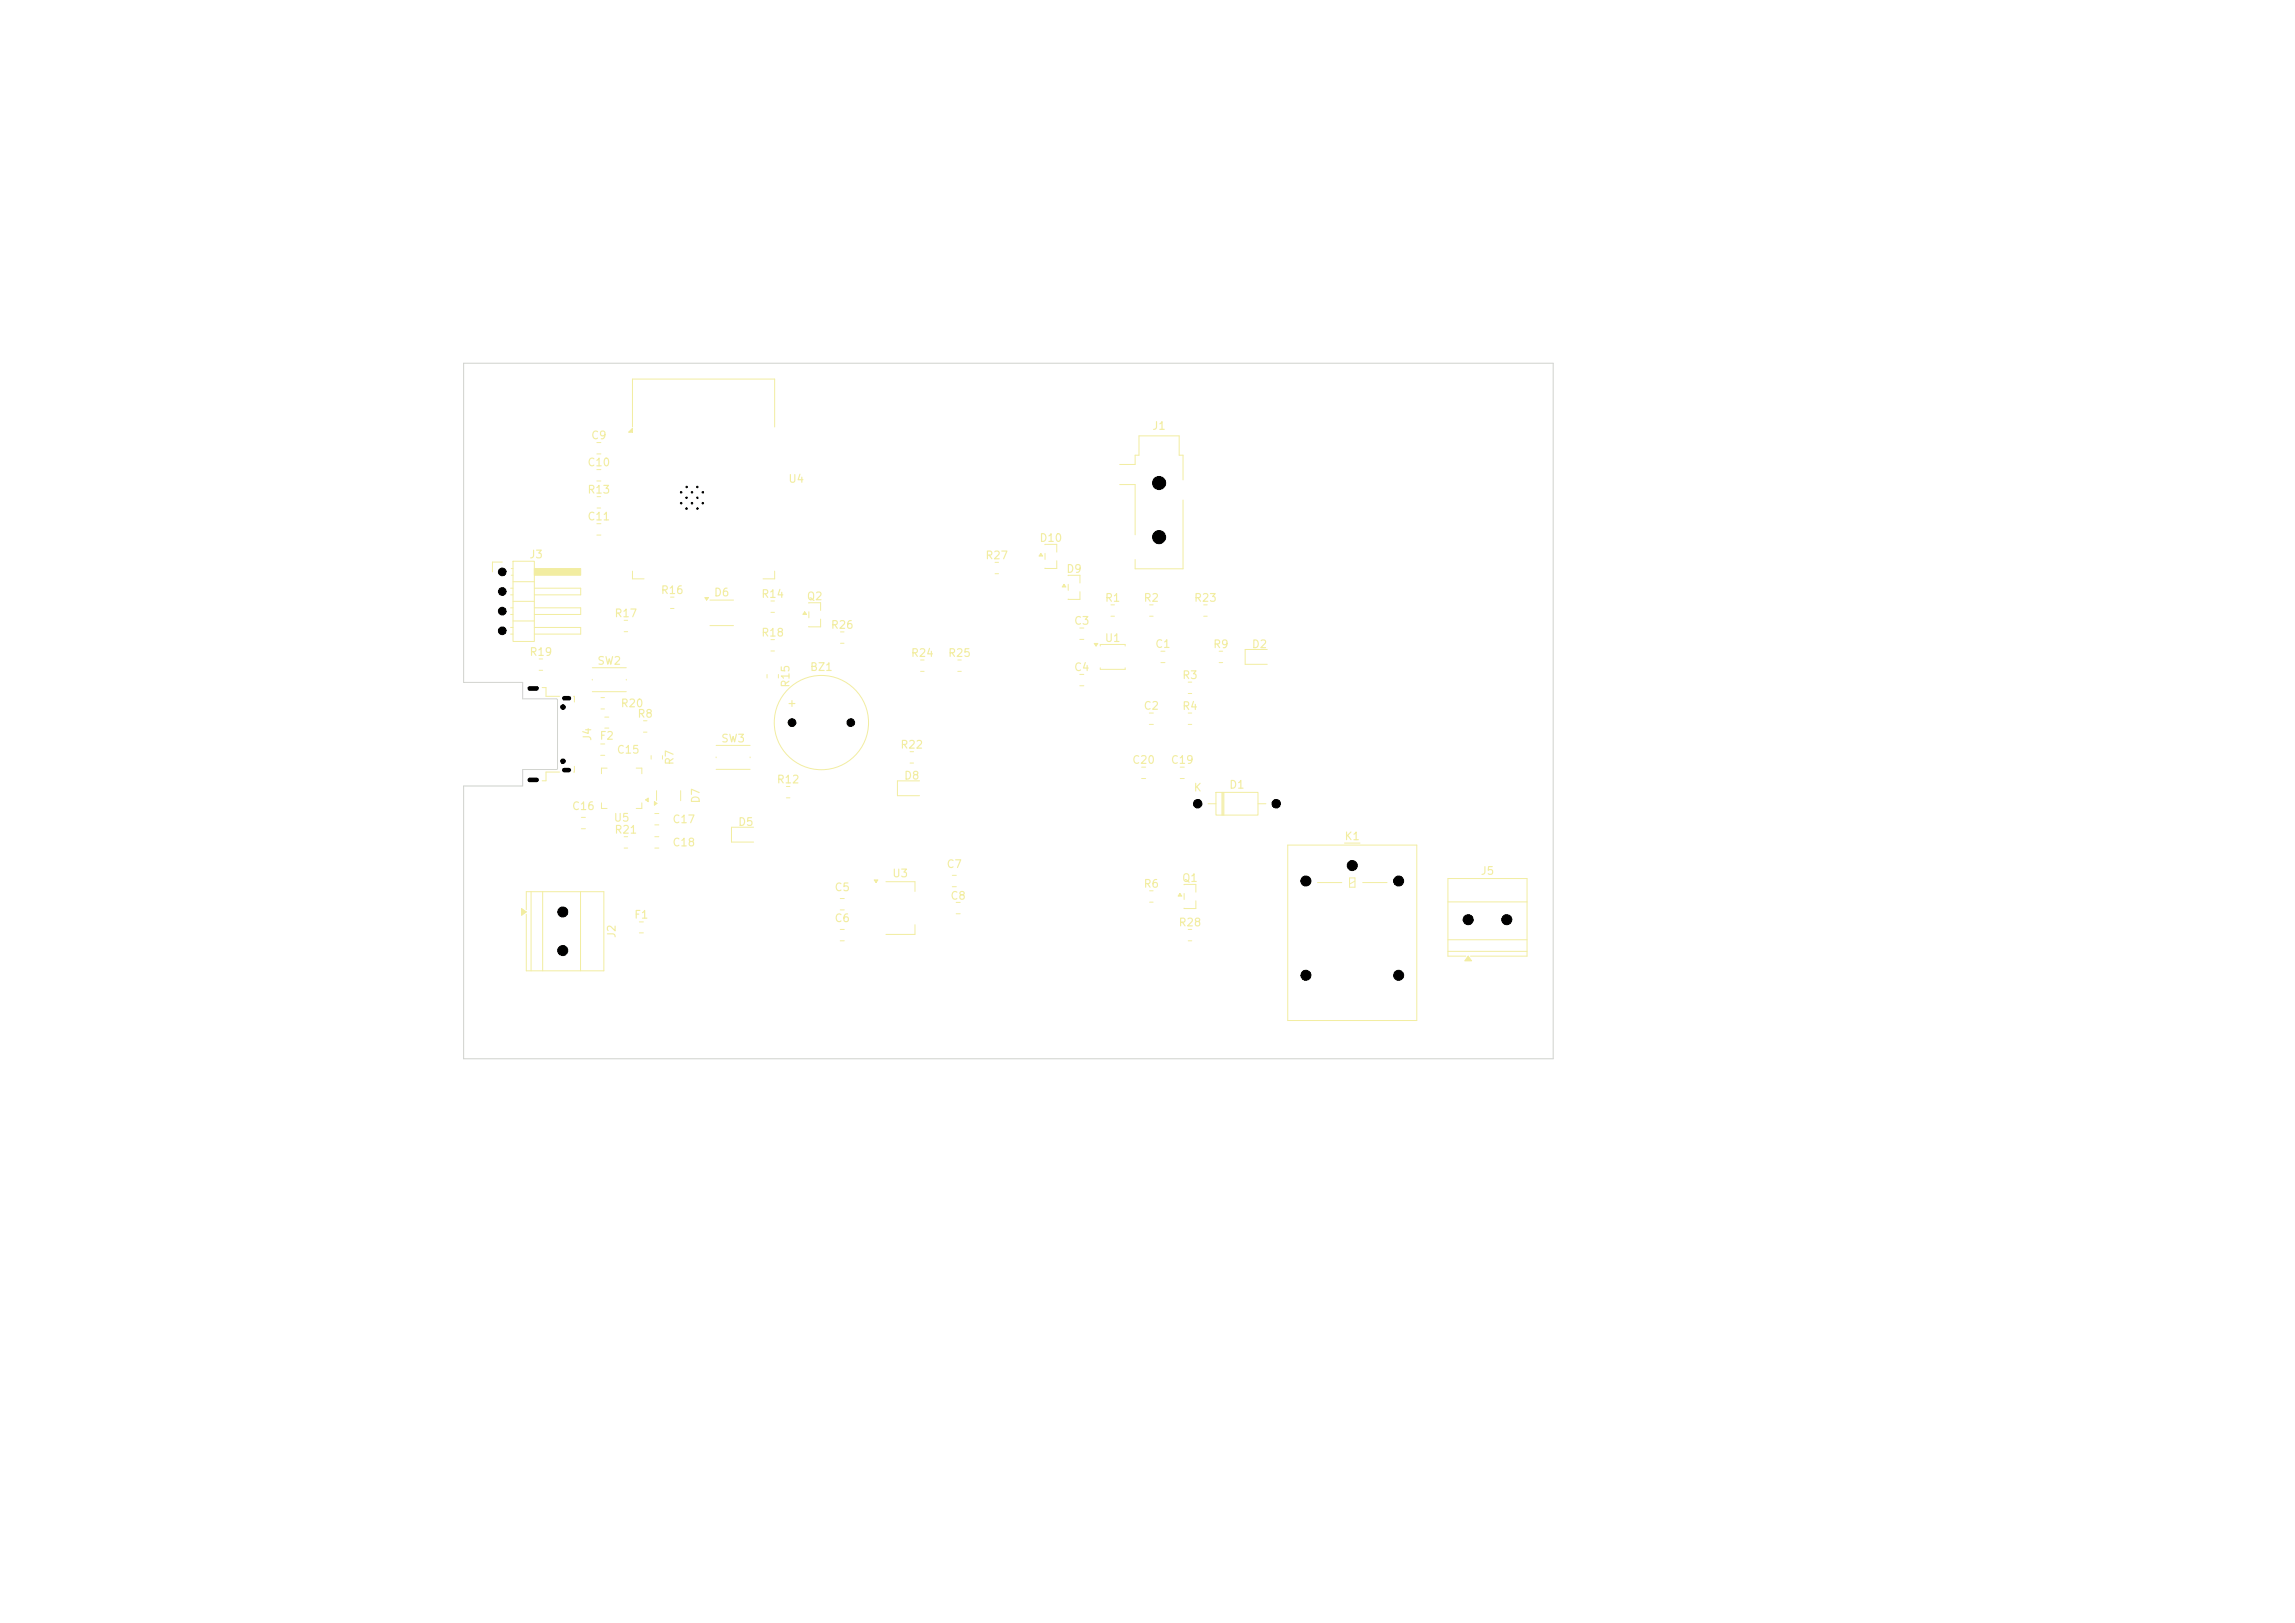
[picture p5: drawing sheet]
<svg xmlns="http://www.w3.org/2000/svg" width="297mm" height="210mm" viewBox="0 0 297 210" stroke-linecap="round" stroke-linejoin="round" font-family="sans-serif">
<defs><g id="words">
<g font-size="1" fill="#f2eda1">
<text x="76.4" y="57.1">C9</text>
<text x="149" y="55.9">J1</text>
<text x="75.9" y="60.6">C10</text>
<text x="75.9" y="64.1">R13</text>
<text x="102" y="62.7">U4</text>
<text x="75.9" y="67.6">C11</text>
<text x="134.4" y="70.4">D10</text>
<text x="68.4" y="72.5">J3</text>
<text x="85.4" y="77.1">R16</text>
<text x="92.3" y="77.4">D6</text>
<text x="98.4" y="77.6">R14</text>
<text x="104.3" y="77.9">Q2</text>
<text x="127.4" y="72.6">R27</text>
<text x="137.9" y="74.4">D9</text>
<text x="79.4" y="80.1">R17</text>
<text x="98.4" y="82.6">R18</text>
<text x="107.4" y="81.6">R26</text>
<text x="138.9" y="81.1">C3</text>
<text x="142.9" y="83.3">U1</text>
<text x="142.9" y="78.1">R1</text>
<text x="147.9" y="78.1">R2</text>
<text x="154.4" y="78.1">R23</text>
<text x="68.4" y="85.1">R19</text>
<text x="77.2" y="86.3">SW2</text>
<text x="102.4" y="89.1" transform="rotate(-90 102.4 89.1)">R15</text>
<text x="104.7" y="87.1">BZ1</text>
<text x="117.8" y="85.2">R24</text>
<text x="122.6" y="85.2">R25</text>
<text x="138.9" y="87.1">C4</text>
<text x="149.4" y="84.1">C1</text>
<text x="152.9" y="88.1">R3</text>
<text x="156.9" y="84.1">R9</text>
<text x="161.9" y="84.1">D2</text>
<text x="76.8" y="96" transform="rotate(-90 76.8 96)">J4</text>
<text x="77.5" y="96">F2</text>
<text x="80.2" y="91.8">R20</text>
<text x="82.4" y="93.1">R8</text>
<text x="101.8" y="91.7">+</text>
<text x="147.9" y="92.1">C2</text>
<text x="152.9" y="92.1">R4</text>
<text x="79.7" y="97.8">C15</text>
<text x="87.4" y="99.1" transform="rotate(-90 87.4 99.1)">R7</text>
<text x="93.3" y="96.3">SW3</text>
<text x="100.4" y="101.6">R12</text>
<text x="116.4" y="97.1">R22</text>
<text x="116.9" y="101.1">D8</text>
<text x="146.4" y="99.1">C20</text>
<text x="151.4" y="99.1">C19</text>
<text x="73.9" y="105.1">C16</text>
<text x="79.4" y="106.6">U5</text>
<text x="86.9" y="106.8">C17</text>
<text x="90.8" y="104" transform="rotate(-90 90.8 104)">D7</text>
<text x="95.4" y="107.1">D5</text>
<text x="154.4" y="102.7">K</text>
<text x="159" y="102.3">D1</text>
<text x="79.4" y="108.1">R21</text>
<text x="86.9" y="109.8">C18</text>
<text x="115.4" y="113.8">U3</text>
<text x="122.4" y="112.6">C7</text>
<text x="173.9" y="109">K1</text>
<text x="191.5" y="113.4">J5</text>
<text x="82" y="119.1">F1</text>
<text x="107.9" y="119.6">C6</text>
<text x="107.9" y="115.6">C5</text>
<text x="122.9" y="116.7">C8</text>
<text x="147.9" y="115.1">R6</text>
<text x="152.9" y="114.4">Q1</text>
<text x="79.9" y="121.5" transform="rotate(-90 79.9 121.5)">J2</text>
<text x="152.4" y="120.1">R28</text>
</g>
</g></defs>
<path d="M148.8 78.3h.4M148.8 79.7h.4M148.7 92.3h.6M148.7 93.7h.6M187.4 116.7h10.2M187.4 121.6h10.2M187.4 123.1h10.2M189.7 123.7h-2.3v-10h10.2v10h-7.3M190 123.7l.4 .6h-.8z" fill="none" stroke="#f2eda1" stroke-width=".13"/>
<path d="M190 123.7l.4 .6h-.8z" fill="#f2eda1"/>
<path d="M137.7 75.6l.2 .4h-.4zM138.2 74.5l1.6-.1v1M138.2 75.6v.8M139.8 76.6v1l-1.6-.1M148.8 115.3h.4M148.8 116.7h.4" fill="none" stroke="#f2eda1" stroke-width=".13"/>
<path d="M137.7 75.6l.2 .4h-.4z" fill="#f2eda1"/>
<g fill="none" stroke="#f2eda1" stroke-width=".13">
<path d="M77.2 57.3h.6M77.2 58.7h.6M65 72.7h-1.3v1.3M66.1 76.1h.3M66.1 77h.3M66.1 78.7h.3M66.1 79.5h.3M66.2 73.6h.2M66.2 74.4h.2M66.4 75.3h2.8M66.4 77.8h2.8M66.4 72.6h2.7v10.4h-2.7z"/>
<path d="M69.2 76.1h5.9v.9h-5.9M69.2 78.7h5.9v.8h-5.9M86.8 77.3h.4M86.8 78.7h.4M128.8 72.8h.4M128.8 74.2h.4M143.8 78.3h.4M143.8 79.7h.4M144.9 60.1h2v-1.2h.5v-2.5h5.2v2.5h.5v3.2M144.9 62.7h2v6.5M153.1 64.7v8.9h-6.2v-1.2M66.1 81.2h.3"/>
<path d="M66.1 82.1h.3M66.4 80.4h2.8M69.2 81.2h5.9v.9h-5.9M69.8 85.3h.4M69.8 86.7h.4M78.3 92.8h.5M78.3 94.2h.5M84.3 97.8v.4M85.7 97.8v.4M92.7 98v.1M92.7 99.6h4.4M92.7 96.5h4.4"/>
<path d="M97.1 98v.1M99.3 87.3v.4M100.7 87.3v.4M108.8 81.8h.4M108.8 83.2h.4M117.8 97.3h.4M117.8 98.7h.4M119.1 85.4h.5M119.1 86.9h.5M123.9 85.4h.5M123.9 86.9h.5M150.2 84.3h.6"/>
<path d="M150.2 85.7h.6M152.7 99.3h.6M164 84h-2.9v2h2.9M84.7 105.3h.6M84.7 106.7h.6M108.7 116.3h.6M108.7 117.7h.6M152.7 115.6l.2 .3h-.4zM152.7 100.7h.6M153.2 114.5l1.6-.1v1M153.2 115.6v.8M154.8 116.6v1l-1.6-.1"/>
<path d="M108.7 120.3h.6M108.7 121.7h.6"/>
<circle cx="106.3" cy="93.5" r="6.1"/>
</g>
<path d="M69.1 73.6h6v.8h-6z" fill="#f2eda1" stroke="#f2eda1" stroke-width=".13"/>
<path d="M152.7 115.6l.2 .3h-.4z" fill="#f2eda1"/>
<path d="M99.8 77.8h.4M99.8 79.2h.4M139.7 81.3h.6M139.7 82.7h.6M113.1 113.9h.5l-.2 .3zM114.7 114.1h3.7v1.3M118.4 119.7v1.2h-3.7M153.8 120.3h.4M153.8 121.7h.4" fill="none" stroke="#f2eda1" stroke-width=".13"/>
<path d="M113.1 113.9h.5l-.2 .3z" fill="#f2eda1"/>
<g fill="none" stroke="#f2eda1" stroke-width=".13">
<path d="M91.2 77.3h.5l-.3 .4zM91.9 77.7h3M155.8 78.3h.4M155.8 79.7h.4M76.7 87.9v.1M76.7 89.5h4.3M76.7 86.4h4.3M77.7 96.3h.6M77.7 97.7h.6M81 87.9v.1M91.9 81h3M139.7 87.3h.6"/>
<path d="M139.7 88.7h.6M153.8 88.3h.4M153.8 89.7h.4M80.8 108.3h.4M80.8 109.7h.4M84.7 108.3h.6M84.7 109.7h.6M101.8 101.8h.4M101.8 103.2h.4M123.7 116.8h.6M123.7 118.2h.6"/>
</g>
<path d="M91.2 77.3h.5l-.3 .4z" fill="#f2eda1"/>
<g fill="none" stroke="#f2eda1" stroke-width=".13">
<path d="M81.4 55.9l.4-.5v.5zM81.9 55.3v-6.2h18.3v6.2M77.2 60.8h.6M77.2 62.2h.6M81.9 73.9v1h1.4M100.2 73.9v1h-1.5M153.8 92.3h.4M153.8 93.7h.4M157.8 84.3h.4M157.8 85.7h.4M82.7 119.3h.6M123.2 113.3h.6"/>
<path d="M123.2 114.7h.6M82.7 120.7h.6"/>
</g>
<path d="M81.4 55.9l.4-.5v.5z" fill="#f2eda1"/>
<path d="M67.5 117.6l.6 .4-.6 .4zM68.1 117.7v-2.3h10v10.2h-10v-7.3M68.7 115.4v10.2M70.2 115.4v10.2M75.1 115.4v10.2M75.2 105.8h.6M75.2 107.2h.6" fill="none" stroke="#f2eda1" stroke-width=".13"/>
<path d="M67.5 117.6l.6 .4-.6 .4z" fill="#f2eda1"/>
<path d="M141.6 83.3h.5l-.3 .3zM142.4 83.6v-.2h3.2v.2M142.4 86.4v.2h3.2v-.2" fill="none" stroke="#f2eda1" stroke-width=".13"/>
<path d="M141.6 83.3h.5l-.3 .3z" fill="#f2eda1"/>
<path d="M70.2 89h.5v1.1h1.7M72.4 99.9h-1.7v1.1h-.5M74.2 90.1h.1M74.2 99.9h.1M74.3 90.1v.7M74.3 99.2v.7M83.3 93.3h.4M83.3 94.7h.4M84.7 103.7l.3 .3-.3 .2zM85 102.3v1.3M88.1 102.3v1.3M119 101h-2.9v2h2.9" fill="none" stroke="#f2eda1" stroke-width=".13"/>
<path d="M84.7 103.7l.3 .3-.3 .2z" fill="#f2eda1"/>
<path d="M134.7 71.6l.2 .4h-.4zM135.2 70.5l1.6-.1v1M135.2 71.6v.8M136.8 72.6v1l-1.6-.1M99.8 82.8h.4M99.8 84.2h.4" fill="none" stroke="#f2eda1" stroke-width=".13"/>
<path d="M134.7 71.6l.2 .4h-.4z" fill="#f2eda1"/>
<path d="M78.6 99.4h-.8v.7M82.3 99.4h.8v.7M77.8 103.9v.7h.8M83.1 103.9v.7h-.8M83.6 103.5l.3-.2v.4z" fill="none" stroke="#f2eda1" stroke-width=".13"/>
<path d="M83.6 103.5l.3-.2v.4z" fill="#f2eda1"/>
<g fill="none" stroke="#f2eda1" stroke-width=".13">
<path d="M77.2 67.8h.6M77.2 69.2h.6M77.3 64.3h.4M77.3 65.7h.4M104.1 79.2l.3 .3h-.5zM104.7 78h1.5v1M104.7 79.2v.7M80.8 80.3h.4M80.8 81.7h.4M106.2 80.1v1h-1.5M147.7 99.3h.6M97.5 107h-2.8v2h2.8"/>
<path d="M147.7 100.7h.6M156.3 104h1.1M157.4 102.5h5.4v3h-5.4zM158.1 102.5v3M158.3 102.5v3M158.4 102.5v3M162.8 104h1M166.6 109.4h16.7v22.7h-16.7zM170.5 114.2h3.1M174 109.1h2M174.7 113.6h.6v1.2h-.6zM175.3 114l-.6 .4"/>
<path d="M176.3 114.2h3.2"/>
</g>
<path d="M104.1 79.2l.3 .3h-.5z" fill="#f2eda1"/>
<path d="M77.8 90.3h.4M77.8 91.7h.4" fill="none" stroke="#f2eda1" stroke-width=".13"/>
<path d="M60 47h141v90h-141v-35.3h7.6v-2.1h4.4l.1-.2v-8.9l-4.5-.1v-2.1h-7.6z" fill="none" stroke="#d0d2cd" stroke-width=".13"/>
<g fill="#000" stroke="#000" stroke-width=".13">
<circle cx="65" cy="79.1" r=".5"/>
<circle cx="65" cy="76.5" r=".5"/>
<circle cx="65" cy="74" r=".5"/>
<circle cx="88.2" cy="63.7" r=".1"/>
<circle cx="88.2" cy="65.1" r=".1"/>
<circle cx="88.8" cy="65.8" r=".1"/>
<circle cx="88.8" cy="64.4" r=".1"/>
<circle cx="88.8" cy="63" r=".1"/>
<circle cx="89.5" cy="63.7" r=".1"/>
<circle cx="89.5" cy="65.1" r=".1"/>
<circle cx="90.2" cy="65.8" r=".1"/>
<circle cx="90.2" cy="64.4" r=".1"/>
<circle cx="90.2" cy="63" r=".1"/>
<circle cx="90.9" cy="63.7" r=".1"/>
<circle cx="90.9" cy="65.1" r=".1"/>
<circle cx="150" cy="62.5" r=".85"/>
<circle cx="150" cy="69.5" r=".85"/>
<circle cx="65" cy="81.6" r=".5"/>
<circle cx="72.8" cy="91.5" r=".3"/>
<circle cx="72.8" cy="98.5" r=".3"/>
<circle cx="102.5" cy="93.5" r=".5"/>
<circle cx="110.1" cy="93.5" r=".5"/>
<circle cx="72.8" cy="118" r=".65"/>
<circle cx="155" cy="104" r=".55"/>
<circle cx="165.2" cy="104" r=".55"/>
<circle cx="169" cy="114" r=".65"/>
<circle cx="175" cy="112" r=".65"/>
<circle cx="181" cy="114" r=".65"/>
<circle cx="190" cy="119" r=".65"/>
<circle cx="195" cy="119" r=".65"/>
<circle cx="72.8" cy="123" r=".65"/>
<circle cx="169" cy="126.2" r=".65"/>
<circle cx="181" cy="126.2" r=".65"/>
</g>
<path d="M68.6 89.1h.8M73 90.4h.6M73 99.7h.6M68.6 100.9h.8" fill="none" stroke="#000" stroke-width=".6"/>
<use href="#words"/>
</svg>
